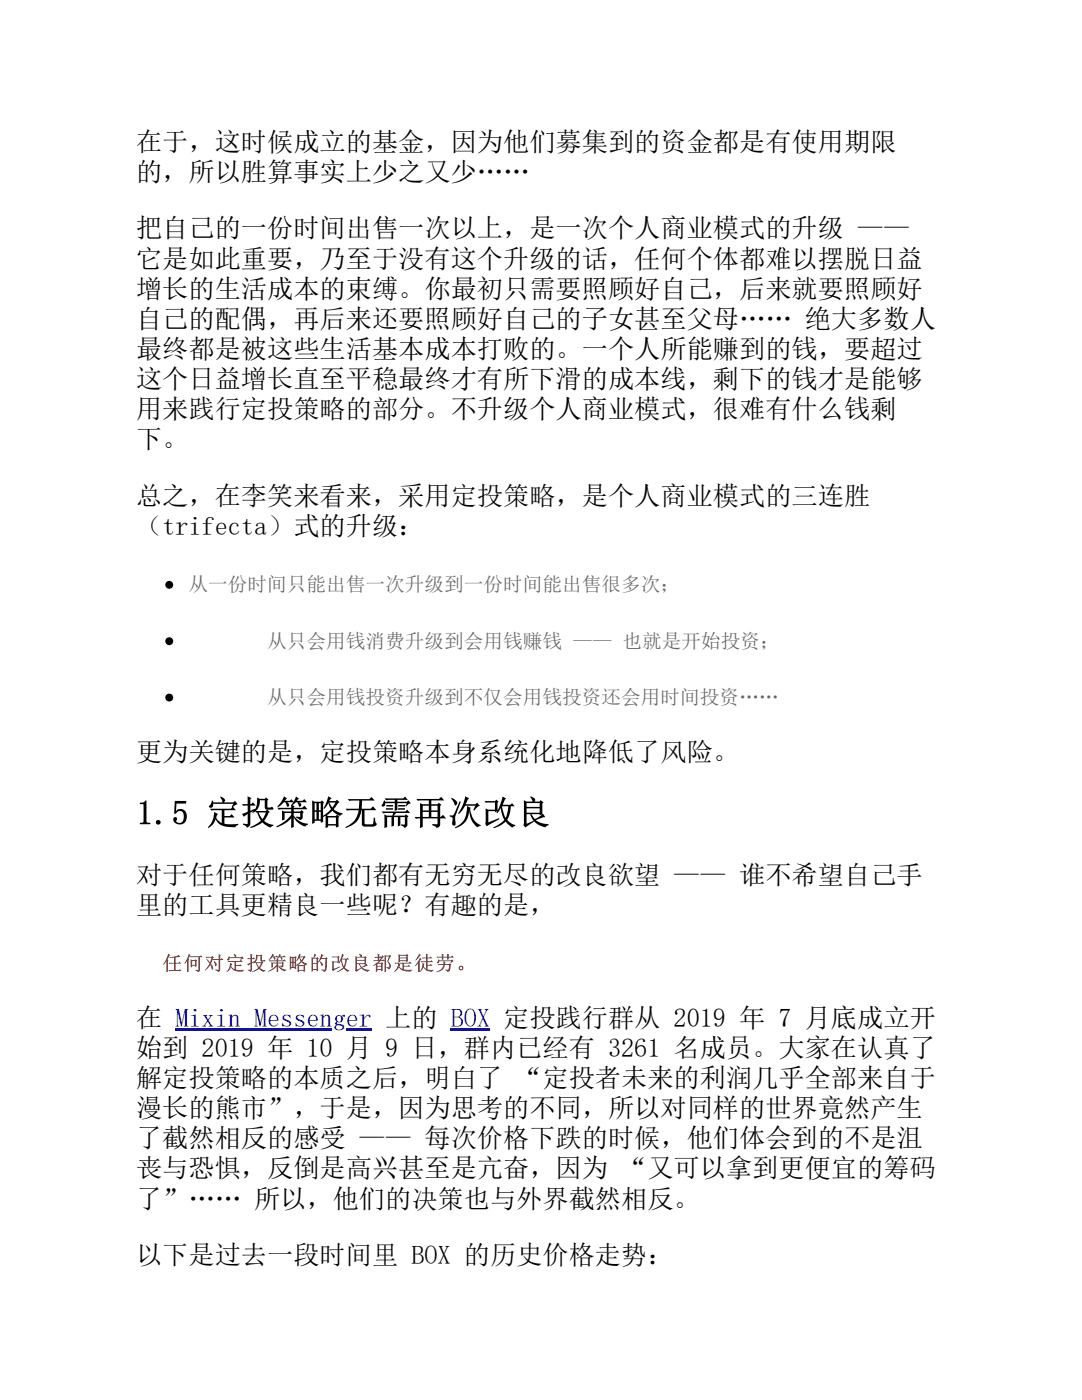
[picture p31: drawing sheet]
<svg xmlns="http://www.w3.org/2000/svg" width="216mm" height="279mm" viewBox="0 0 216 279" stroke-linecap="round" stroke-linejoin="round" font-family="sans-serif">
<defs><g id="words">
<text font-size="6.8" x="27.1" y="164.6">1.5 定投策略无需再次改良</text>
<g font-size="5.2">
<text x="27.1" y="30.1">在于，这时候成立的基金，因为他们募集到的资金都是有使用期限</text>
<text x="27.1" y="36.1">的，所以胜算事实上少之又少……</text>
<text x="27.1" y="47.4">把自己的一份时间出售一次以上，是一次个人商业模式的升级 ——</text>
<text x="27.1" y="53.4">它是如此重要，乃至于没有这个升级的话，任何个体都难以摆脱日益</text>
<text x="27.1" y="59.4">增长的生活成本的束缚。你最初只需要照顾好自己，后来就要照顾好</text>
<text x="27.1" y="65.4">自己的配偶，再后来还要照顾好自己的子女甚至父母…… 绝大多数人</text>
<text x="27.1" y="71.4">最终都是被这些生活基本成本打败的。一个人所能赚到的钱，要超过</text>
<text x="27.1" y="77.5">这个日益增长直至平稳最终才有所下滑的成本线，剩下的钱才是能够</text>
<text x="27.1" y="83.5">用来践行定投策略的部分。不升级个人商业模式，很难有什么钱剩</text>
<text x="27.1" y="89.5">下。</text>
<text x="27.1" y="100.8">总之，在李笑来看来，采用定投策略，是个人商业模式的三连胜</text>
<text x="27.1" y="106.8">（trifecta）式的升级：</text>
<text x="27.1" y="151.8">更为关键的是，定投策略本身系统化地降低了风险。</text>
<text x="27.1" y="176.4">对于任何策略，我们都有无穷无尽的改良欲望 —— 谁不希望自己手</text>
<text x="27.1" y="182.4">里的工具更精良一些呢？有趣的是，</text>
<text x="27.1" y="204.9">在 Mixin Messenger 上的 BOX 定投践行群从 2019 年 7 月底成立开</text>
<text x="27.1" y="210.9">始到 2019 年 10 月 9 日，群内已经有 3261 名成员。大家在认真了</text>
<text x="27.1" y="216.9">解定投策略的本质之后，明白了 “定投者未来的利润几乎全部来自于</text>
<text x="27.1" y="222.9">漫长的熊市”，于是，因为思考的不同，所以对同样的世界竟然产生</text>
<text x="27.1" y="229">了截然相反的感受 —— 每次价格下跌的时候，他们体会到的不是沮</text>
<text x="27.1" y="235">丧与恐惧，反倒是高兴甚至是亢奋，因为 “又可以拿到更便宜的筹码</text>
<text x="27.1" y="241">了”…… 所以，他们的决策也与外界截然相反。</text>
<text x="27.1" y="252.2">以下是过去一段时间里 BOX 的历史价格走势：</text>
</g>
<g font-size="3.9" fill="#666">
<text x="37.6" y="118">从一份时间只能出售一次升级到一份时间能出售很多次；</text>
<text x="53.3" y="129.3">从只会用钱消费升级到会用钱赚钱 —— 也就是开始投资；</text>
<text x="53.3" y="140.5">从只会用钱投资升级到不仅会用钱投资还会用时间投资……</text>
</g>
<text font-size="3.9" fill="#a52a2a" x="32.4" y="193.6">任何对定投策略的改良都是徒劳。</text>
</g></defs>
<g fill="#000">
<circle cx="33.8" cy="116.7" r=".78"/>
<circle cx="33.8" cy="139.2" r=".78"/>
<circle cx="33.8" cy="128" r=".78"/>
</g>
<g fill="#00e">
<path d="M35 205.2h39.2v.5h-39.2z"/>
<path d="M89.9 205.2h7.9v.5h-7.9z"/>
</g>
<use href="#words"/>
</svg>
